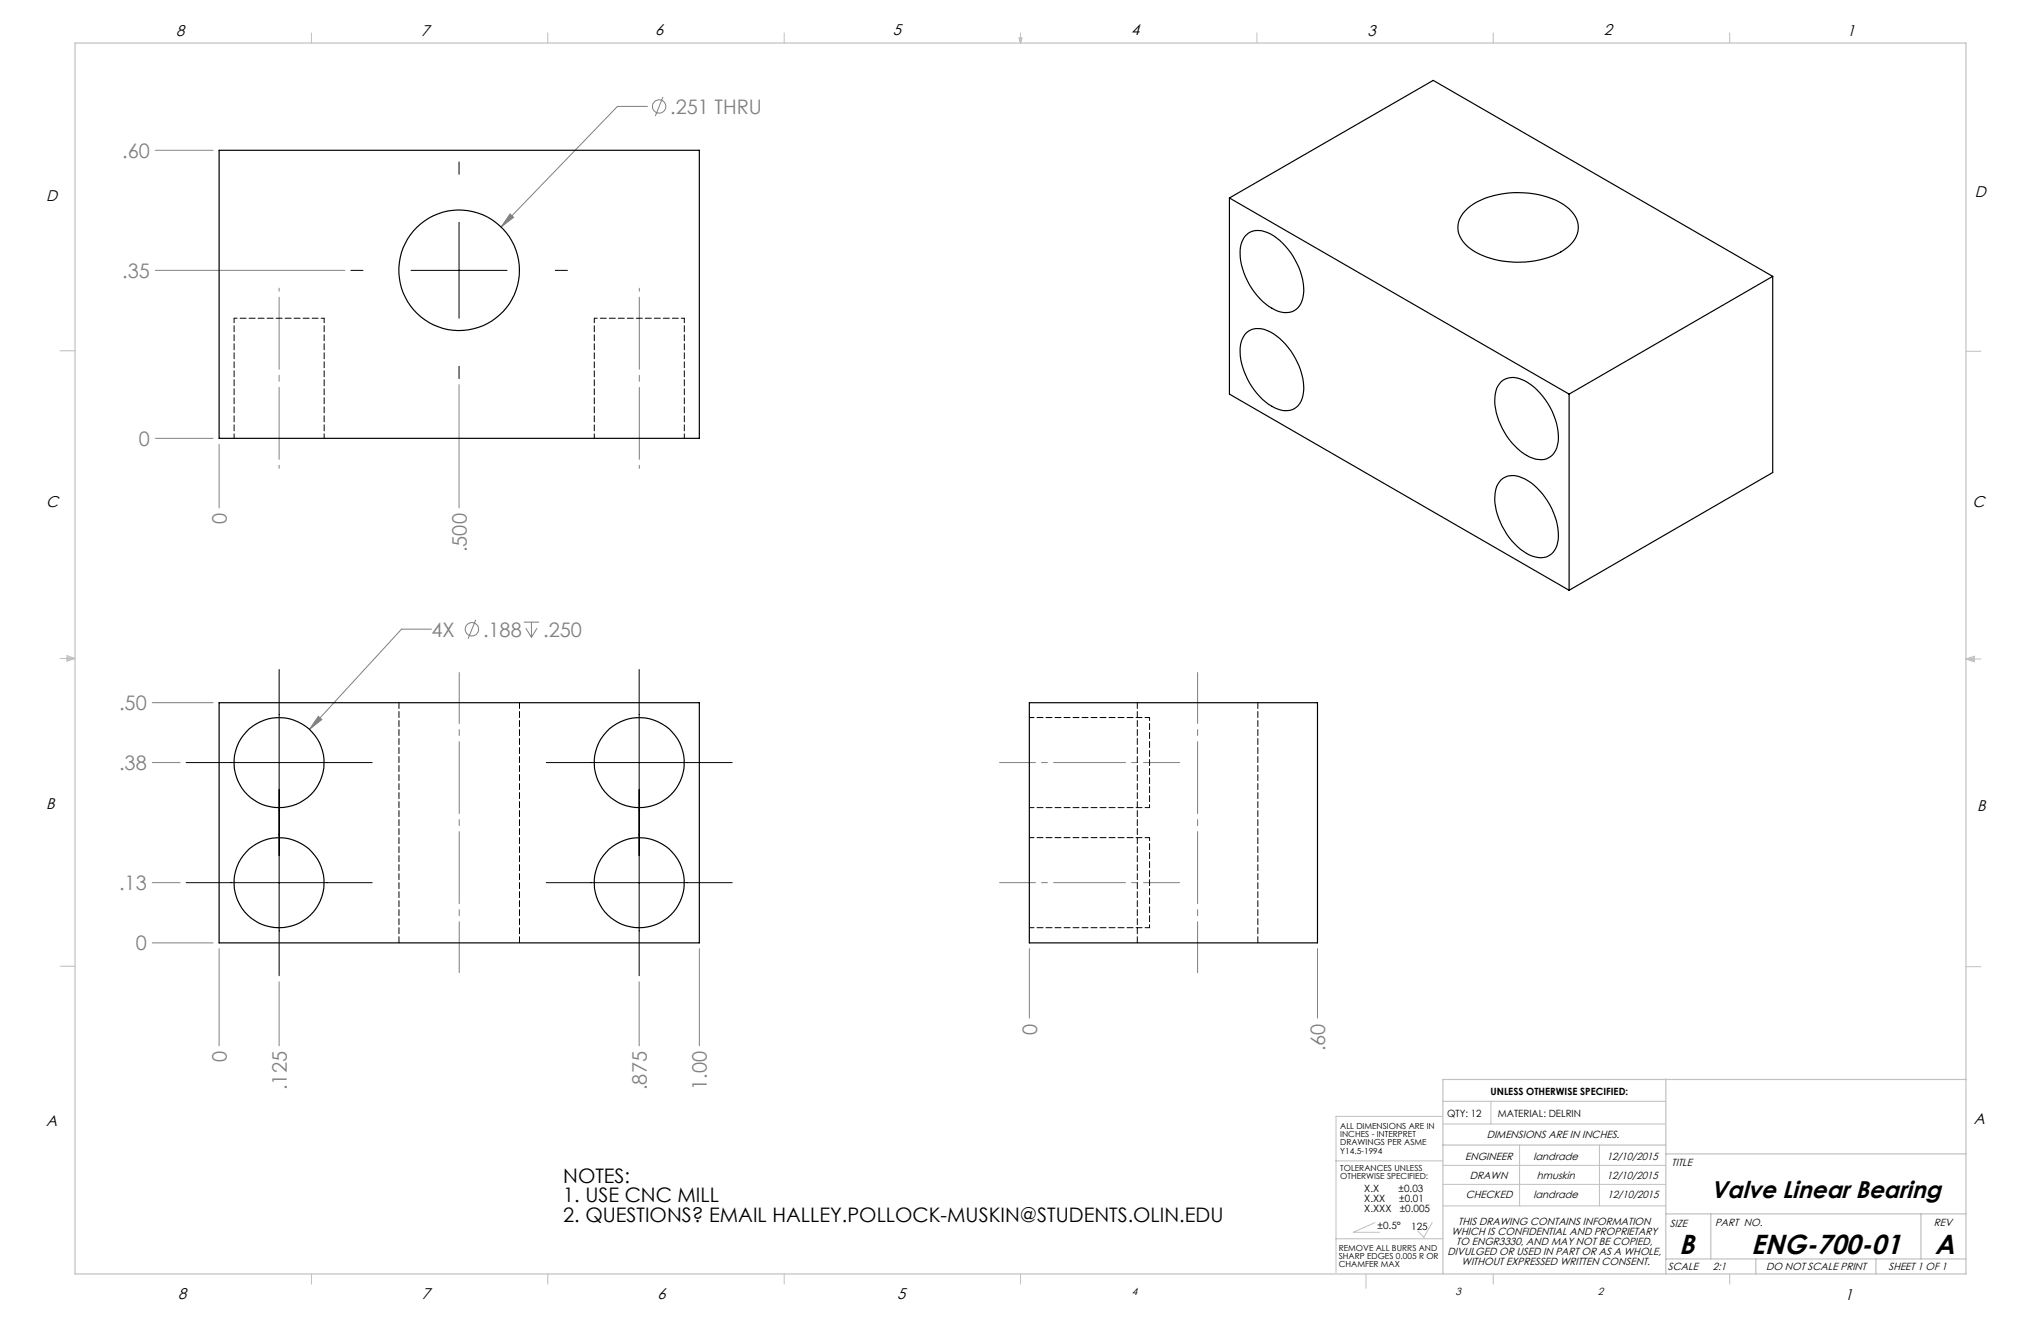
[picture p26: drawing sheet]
<svg xmlns="http://www.w3.org/2000/svg" width="432mm" height="279mm" viewBox="0 0 432 279" stroke-linecap="round" stroke-linejoin="round" font-family="sans-serif">
<defs><g id="words">
<g font-size="5.8">
<text x="355.2" y="265.2">B</text>
<text x="370.5" y="265.2">ENG-700-01</text>
<text x="409.3" y="265.2">A</text>
</g>
<text font-size="5.1" x="362" y="253.5">Valve Linear Bearing</text>
<g font-size="4.2" fill="#808080">
<text x="141.8" y="24.1">.251 THRU</text>
<text x="25.9" y="33.4">.60</text>
<text x="25.9" y="58.8">.35</text>
<text x="29.4" y="94.3">0</text>
<text x="48" y="110.9" transform="rotate(-90 48 110.9)">0</text>
<text x="98.8" y="116.8" transform="rotate(-90 98.8 116.8)">.500</text>
<text x="91.3" y="134.6">4X</text>
<text x="102.2" y="134.6">.188</text>
<text x="114.9" y="134.6">.250</text>
<text x="25.2" y="150.2">.50</text>
<text x="25.2" y="162.9">.38</text>
<text x="25.2" y="188.3">.13</text>
<text x="28.7" y="201">0</text>
<text x="219.4" y="218.8" transform="rotate(-90 219.4 218.8)">0</text>
<text x="48" y="224.7" transform="rotate(-90 48 224.7)">0</text>
<text x="280.4" y="222.4" transform="rotate(-90 280.4 222.4)">.60</text>
<text x="60.7" y="230.6" transform="rotate(-90 60.7 230.6)">.125</text>
<text x="136.9" y="230.6" transform="rotate(-90 136.9 230.6)">.875</text>
<text x="149.6" y="230.6" transform="rotate(-90 149.6 230.6)">1.00</text>
</g>
<g font-size="4.2">
<text x="119.2" y="250.1">NOTES:</text>
<text x="119.2" y="254.3">1. USE CNC MILL</text>
<text x="119.2" y="258.5">2. QUESTIONS? EMAIL HALLEY.POLLOCK-MUSKIN@STUDENTS.OLIN.EDU</text>
</g>
<g font-size="3.3">
<text x="37.2" y="7.6">8</text>
<text x="89.1" y="7.6">7</text>
<text x="138.6" y="7.4">6</text>
<text x="188.9" y="7.4">5</text>
<text x="239.3" y="7.5">4</text>
<text x="289.3" y="7.6">3</text>
<text x="339.3" y="7.5">2</text>
<text x="390.8" y="7.6">1</text>
<text x="417.8" y="41.6">D</text>
<text x="9.8" y="42.5">D</text>
<text x="9.8" y="107.2">C</text>
<text x="417.3" y="107.3">C</text>
<text x="9.7" y="171.1">B</text>
<text x="418.3" y="171.5">B</text>
<text x="9.7" y="238.1">A</text>
<text x="417.6" y="237.7">A</text>
<text x="37.7" y="274.7">8</text>
<text x="89.3" y="274.7">7</text>
<text x="139.1" y="274.7">6</text>
<text x="189.8" y="274.7">5</text>
<text x="390.3" y="275">1</text>
</g>
<g font-size="2.2">
<text x="310" y="245.4">ENGINEER</text>
<text x="314.5" y="240.8">DIMENSIONS ARE IN INCHES.</text>
<text x="324.5" y="245.4">landrade</text>
<text x="339.9" y="245.4">12/10/2015</text>
<text x="311" y="249.4">DRAWN</text>
<text x="325.1" y="249.4">hmuskin</text>
<text x="339.9" y="249.4">12/10/2015</text>
<text x="353.6" y="246.5">TITLE</text>
<text x="310.1" y="253.5">CHECKED</text>
<text x="324.5" y="253.5">landrade</text>
<text x="340.1" y="253.5">12/10/2015</text>
<text x="307.1" y="261.2">WHICH IS CONFIDENTIAL AND PROPRIETARY</text>
<text x="308.1" y="263.3">TO ENGR3330, AND MAY NOT BE COPIED,</text>
<text x="308.5" y="259">THIS DRAWING CONTAINS INFORMATION</text>
<text x="353.3" y="259.6">SIZE</text>
<text x="362.9" y="259.4">PART NO.</text>
<text x="409.1" y="259.4">REV</text>
<text x="306.3" y="265.4">DIVULGED OR USED IN PART OR AS A WHOLE,</text>
<text x="309.2" y="267.5">WITHOUT EXPRESSED WRITTEN CONSENT.</text>
<text x="352.9" y="268.7">SCALE</text>
<text x="362.4" y="268.7">2:1</text>
<text x="373.6" y="268.7">DO NOT SCALE PRINT</text>
<text x="399.5" y="268.7">SHEET 1 OF 1</text>
<text x="239.5" y="273.9">4</text>
<text x="307.9" y="274">3</text>
<text x="338.1" y="273.9">2</text>
</g>
<g font-size="2.1">
<text x="315.3" y="231.6">UNLESS OTHERWISE SPECIFIED:</text>
<text x="306.2" y="236.2">QTY: 12</text>
<text x="316.9" y="236.2">MATERIAL: DELRIN</text>
<text x="288.6" y="252.1">X.X</text>
<text x="288.6" y="254.3">X.XX</text>
<text x="288.6" y="256.4">X.XXX</text>
<text x="295.9" y="252.1">±0.03</text>
<text x="296" y="254.3">±0.01</text>
<text x="296.1" y="256.4">±0.005</text>
<text x="291.4" y="259.9">±0.5°</text>
<text x="298.6" y="260.2">125</text>
</g>
<g font-size="1.8">
<text x="283.5" y="238.7">ALL DIMENSIONS ARE IN</text>
<text x="283.5" y="240.5">INCHES - INTERPRET</text>
<text x="283.5" y="242.2">DRAWINGS PER ASME</text>
<text x="283.5" y="244">Y14.5-1994</text>
<text x="283.5" y="247.6">TOLERANCES UNLESS</text>
<text x="283.5" y="249.4">OTHERWISE SPECIFIED:</text>
<text x="283.2" y="264.5">REMOVE ALL BURRS AND</text>
<text x="283.2" y="266.3">SHARP EDGES 0.005 R OR</text>
<text x="283.2" y="268">CHAMFER MAX</text>
</g>
</g></defs>
<g fill="none" stroke="#808080" stroke-width=".21">
<path d="M32.9 31.8h12.2M137 22.5h-6.4l-24.6 25.5M140.3 20.5l-1.7 4.1M32.9 57.2h40.1M107.9 45.3l.8 .7-2.7 2zM32.9 92.7h12.2M46.4 94v13.4M97.1 81.4v26M91.3 133.1h-6.4l-19.4 21.2M100.6 131.1l-1.6 4M110.8 131.6h3.3M111.2 132.9l1.2 1.9"/>
<path d="M112.4 131.6v3.2M113.6 132.9l-1.2 1.9M32.2 148.6h12.9M67.3 151.5l.8 .7-2.6 2.1zM32.2 161.3h5.9M32.2 199.4h12.9M32.2 186.7h5.9M46.4 200.7v20.5M59.1 207.7v13.5M135.2 207.7v13.5M148 200.7v20.5M217.8 200.7v14.6"/>
<path d="M278.7 200.7v14.6"/>
<circle cx="139.5" cy="22.5" r="1.41"/>
<circle cx="99.8" cy="133.1" r="1.42"/>
</g>
<path d="M97.1 34.3v2.6M74.2 57.2h2.6M87 57.2h20.3M97.1 47v20.3M117.5 57.2h2.6M97.1 77.5v2.6M59.1 141.6v64.8M135.2 141.6v64.8M39.4 161.3h39.3M115.6 161.3h39.3M39.4 186.7h39.3M115.6 186.7h39.3" fill="none" stroke="#000" stroke-width=".21"/>
<path d="M253.4 142.2v63.5M97.2 205.7v-63.5" fill="none" stroke="#808080" stroke-width=".21" stroke-dasharray="15.2 1.3 1.3 1.3" stroke-dashoffset="4.4"/>
<path d="M59.1 99.1v-38.1M135.3 99.1v-38.1" fill="none" stroke="#808080" stroke-width=".21" stroke-dasharray="15.2 1.3 1.3 1.3" stroke-dashoffset="-1.9"/>
<path d="M249.6 161.3h-38.1M249.6 186.7h-38.1" fill="none" stroke="#808080" stroke-width=".21" stroke-dasharray="15.2 1.3 1.3 1.3" stroke-dashoffset="7.6"/>
<g fill="none" stroke="#c0c0c0" stroke-width=".21">
<path d="M65.9 6.9v2.2M115.9 6.9v2.2M165.9 6.9v2.2M215.6 8h.6l-.3 1.1zM215.7 8l.2 1.1M215.9 6.9v2.2M216 8l-.1 1.1M265.9 6.9v2.2M315.9 6.9v2.2M365.9 6.9v2.2M12.7 74.2h3.2M415.9 74.3h3.2"/>
<path d="M12.7 139.3h3.2M14.2 139.1l1.7 .2M14.2 138.7l1.7 .6-1.7 .5zM15.9 139.3l-1.7 .3M415.9 139.4h3.2M415.9 139.4l1.8-.6v1.2zM415.9 139.4l1.8 .3M417.7 139.2l-1.8 .2M12.7 204.4h3.2M415.9 204.5h3.2M305.3 236.1h-22.7v33M305.3 232.9h47.1"/>
<path d="M305.3 237.7h47.1M315.4 232.9v4.8M282.6 245.5h22.7M290.9 258.6l-4.6 2h5.6M303 258.6l-1.8 3.1-1.3-1.3M305.3 255.1h47.1M305.3 250.5h47.1M305.3 246.5h47.1M321.5 242.2v12.9M338.4 242.2v12.9M65.9 269.5v2.1M115.9 269.5v2.1"/>
<path d="M165.9 269.5v2.1M215.9 269.5v2.1M282.6 262h22.7M289 269.5v3M315.9 269.5v2.1M365.9 269.5v2.1"/>
</g>
<path d="M15.9 9.1h400v260.4h-400zM352.4 228.2v41.3M415.9 228.3h-110.6v41.2M305.3 242.2h47.1M352.4 256.8h63.5M352.4 244.1h63.5M361.9 256.8v9.5M406.4 256.8v9.5M352.4 266.3h63.5M371.5 266.3v3.2M396.9 266.3v3.2" fill="none" stroke="#c0c0c0" stroke-width=".25"/>
<path d="M67.3 151.5l-1.8 2.8 2.6-2.1zM107.9 45.3l-1.9 2.7 2.7-2z" fill="#808080"/>
<g fill="none" stroke="#000" stroke-width=".25">
<path d="M46.4 31.8h101.6v60.9h-101.6zM260.1 41.9l71.9 41.5M260.1 41.9l43.1-24.9 71.8 41.5M260.1 41.9v41.5l71.9 41.4M263.3 50a3.8 3.8 0 0 1 4.8-.8 14.3 14.3 0 0 1 7.7 13 3.9 3.9 0 0 1-6.1 3.3 14.3 14.3 0 0 1-7.3-13.2l.4-1.3zM310 44.6a15 15 0 0 1 10.3-3.9 17.3 17.3 0 0 1 11.7 3.5 5 5 0 0 1-.4 8.2 18.6 18.6 0 0 1-14.2 2.7 12.4 12.4 0 0 1-8.2-4.5 4.7 4.7 0 0 1 .8-6zM375 58.5l-43 24.9M375 58.5v41.4l-43 24.9M263.7 70.3a4.7 4.7 0 0 1 5.7 .3 14.7 14.7 0 0 1 6.4 12.4 3.9 3.9 0 0 1-6.1 3.3 14.3 14.3 0 0 1-7.3-13.3l.4-1.2zM317.6 80.7a4.3 4.3 0 0 1 5.1-.1 14.6 14.6 0 0 1 7 12.7 3.9 3.9 0 0 1-6.1 3.4 14.6 14.6 0 0 1-7.3-12.6v-.7a4.3 4.3 0 0 1 1.3-2.7zM332 83.4v41.4M317.6 101.5a4.3 4.3 0 0 1 5.1-.2 14.6 14.6 0 0 1 7 12.8 3.8 3.8 0 0 1-5.4 3.6 14.2 14.2 0 0 1-8-11.3 6 6 0 0 1 1.3-4.9z"/>
<path d="M46.4 148.6h101.6v50.8h-101.6zM217.8 148.6h60.9v50.8h-60.9z"/>
<circle cx="97.1" cy="57.2" r="12.8"/>
<circle cx="59" cy="161.3" r="9.5"/>
<circle cx="135.2" cy="161.3" r="9.5"/>
<circle cx="59" cy="186.7" r="9.5"/>
<circle cx="135.2" cy="186.7" r="9.5"/>
</g>
<path d="M84.4 148.6v50.8M240.6 148.6v50.8M109.9 199.4v-50.8M266.1 199.4v-50.8" fill="none" stroke="#000" stroke-width=".21" stroke-dasharray="1.3 .6"/>
<path d="M68.6 67.3h-19.1M144.8 67.3h-19.1M243.2 170.8v-19M243.2 196.2v-19" fill="none" stroke="#000" stroke-width=".21" stroke-dasharray="1.3 .6" stroke-dashoffset=".6"/>
<path d="M49.5 67.3v25.4M125.7 67.3v25.4M68.6 92.7v-25.4M144.8 92.7v-25.4M243.2 151.8h-25.4M217.8 170.8h25.4M243.2 177.2h-25.4M217.8 196.2h25.4" fill="none" stroke="#000" stroke-width=".21" stroke-dasharray="1.3 .6" stroke-dashoffset=".3"/>
<use href="#words"/>
</svg>
